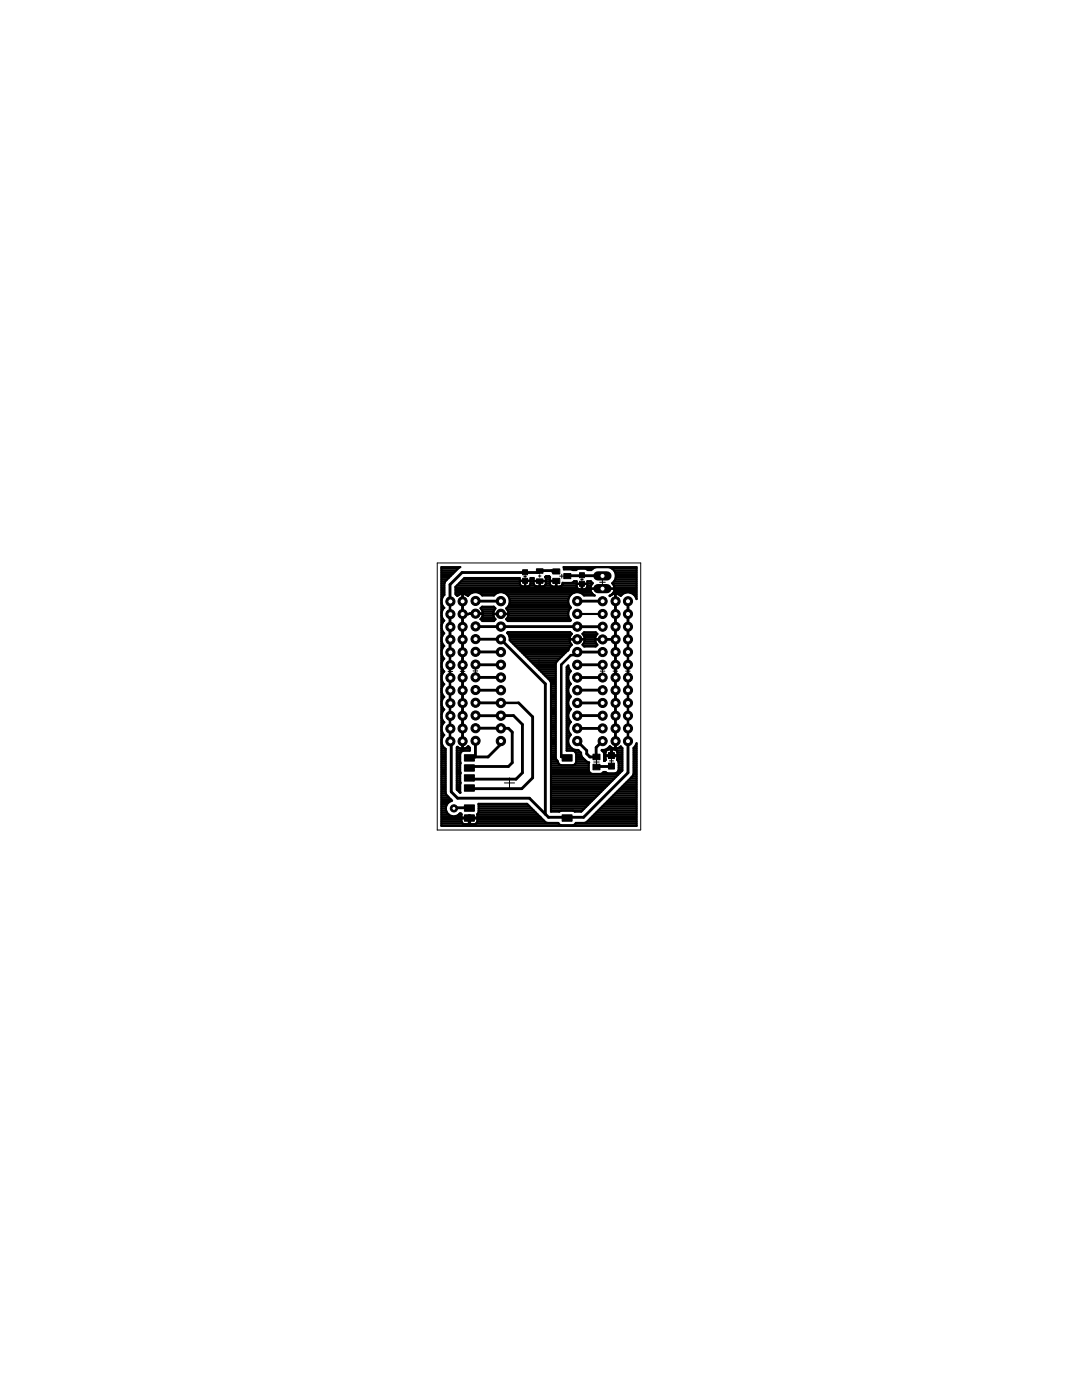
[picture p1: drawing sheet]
<svg xmlns="http://www.w3.org/2000/svg" width="216mm" height="279mm" viewBox="0 0 216 279" stroke-linecap="round" stroke-linejoin="round" font-family="sans-serif">
<g fill="none" stroke="#000" stroke-width=".2">
<path d="M104.5 115.1h.5M104.8 114.8v.5M107.4 115h.5M107.7 114.7v.5M111.7 115h.8M112.1 114.6v.8M115.9 115.7h.5M116.1 115.4v.5M119.7 116.2h1.1M120.2 115.7v1.1M89.4 134h.9M89.9 133.5v1"/>
<path d="M91.8 134h1M92.3 133.5v.9M94.4 133.9h.9M94.9 133.4v.9M106.5 132.7h2.1M107.5 131.7v2M119.8 133.9h.9M120.2 133.5v.9M122.3 133.9h1M122.8 133.5v.9M124.8 133.9h.9M125.3 133.5v.9"/>
<path d="M100.6 156.3h2.1M101.7 155.2v2.1M118.5 152.1h1.1M119 151.5v1.1M121.6 151.8h.8M122 151.4v.9M90.3 161.3h.5M90.6 161.1v.5"/>
</g>
<g fill="#000" stroke="#000" stroke-width=".2">
<path d="M104.3 113.7h1v1h-1zM104.3 115.4h1v1h-1zM107 113.5h1.4v.9h-1.4zM107 115.5h1.4v.9h-1.4zM110.3 113.5h1.4v1.1h-1.4zM110.3 115.4h1.4v1h-1.4zM112.5 114.5h1.4v1h-1.4zM115.6 114.3h1v1h-1zM115.6 116h1v1h-1zM92.7 150.6h2v1.3h-2zM92.7 152.6h2v1.3h-2zM92.7 154.6h2v1.3h-2z"/>
<path d="M92.7 156.6h2v1.3h-2zM112.2 150.6h2v1.3h-2zM118.3 152.5h1.4v1.1h-1.4zM118.3 150.5h1.4v1.1h-1.4zM121.4 150.2h1.2v1.2h-1.2zM121.4 152.3h1.2v1.2h-1.2zM92.7 160.6h2v1.3h-2zM92.7 162.6h2v1.3h-2zM112.2 162.6h2v1.3h-2z"/>
</g>
<g fill="none" stroke="#000" stroke-width=".42">
<path d="M88.1 113.5h3.3M88.1 117.6h.6M88.1 119.8h.1M88.1 119.4h.1M88.1 119.1h.3M88.1 118.7h.6M88.1 118.3h.6M88.1 117.9h.6M88.1 117.2h.6M88.1 116.8h.6M88.1 116.4h.6M88.1 116.1h.7"/>
<path d="M88.1 115.7h1.1M88.1 115.3h1.5M88.1 115h1.8M88.1 114.6h2.2M88.1 114.2h2.6M88.1 113.8h2.9M88.7 116.4l.1-.4 3-2.8h-3.7v51.6h38.9v-16.5l-.2 .6-.4 .3v5.3l-.1 .4-9.2 9.2-.5 .1h-1.7v.2M88.7 116.4v2.3l-.3 .3-.3 .7M90.9 117.6h24.6M90.9 118.3h3.3M90.9 117.9h27M90.9 117.2h24.2"/>
<path d="M91 118.7h.6M91.2 116.8h12.7M91.6 116.4h12.1M91.9 116.1h11.8M92.2 119.8h.2M92.2 119.4h.2M92.2 119.1h.2M92.2 118.7h.2M92.3 115.7h11.4M93 118.7h.6M94.9 119.9v.1M95.5 118.3h3.8"/>
<path d="M96.1 118.7h2.6M100.6 118.3h13.9M101.2 118.7h12.7M101.5 119.1h12.1M101.6 119.4h11.9M101.7 119.8h11.7M104.8 116.8h.1M104.8 116.4h.1M104.8 116.1h.1M105.7 116.8h.9M105.9 116.4h.6M105.9 116.1h.6"/>
<path d="M105.9 115.7h.6M106.5 116h2.4v.6l-.5 .4h-1.5l-.4-.3zM107.7 115.9v1.1M107.7 116.8h.1M107.7 116.4h.1M107.7 116.1h.1M108.8 116.8h1.1M108.8 115.1h.1M108.8 115.1l.1 .2M108.8 115.1l.2-.1h.6l.2 .2-.1 .7h1.2v1.1h-.7l-.4-.2M108.9 115.3v.6h-2.4v-.5h-.6v.5h-1.1v1.1h.5l.5-.3 .1-.7h-2.2v.6l.4 .4h.7v-1.1h-1.1v-.5h-11.1l-1.7 1.7v1.5l.3 .4 .5-.4 .5-.1v1.5h.2v-1.5l.5 .1 .5 .4a1.77 1.77 0 0 1 2.8-.1h2.4a1.8 1.8 0 0 1 2.4-.4 1.8 1.8 0 0 1 .5 2.5M108.9 115.3h.8"/>
<path d="M108.9 116.4h.8M108.9 116.1h.8M108.9 115.7h.8M109.8 116.8l-.1-.8h1.3v1h.7l.4-.2M110.9 116.8h.1M110.9 116.4h.1M110.9 116.1h.1M112.1 116.8l.2-.5h1.7l.6-.3h.5v.5h1v1.1M112.1 116.8h3M112.3 116.4h2.8M112.5 113.5h5.8M114.5 116.1h.6"/>
<path d="M115.1 117.2v-.7h2.1v.7M115.1 117.2l.4 .4M115.2 120h.1M115.5 117.6h1.3M115.5 113.5l-.5 .3-2.5-.2v-.4h14.5v6.4a1.77 1.77 0 0 0-1.4-1.4 1.77 1.77 0 0 0-1.7 .7l-.5-.3-.5-.1v1.4h-.2v-1.4l-.7 .2M115.8 118.3h2.3M116.1 117.2h.1M116.1 116.8h.1M116.2 117.6v-1.1h1v-.5h.7l.4 .4-.4 .5-.1 .5h2.4l-2.4 .2M116.4 118.7h2M116.8 117.6h1M117.2 117.2h.6"/>
<path d="M117.2 117.2l-.4 .4M117.2 116.8h.7M117.2 116.4h1M117.2 116.1h.8M117.8 117.6l.4 .8 .5 .5h-2.2a1.78 1.78 0 0 0-2.6-.3 1.78 1.78 0 0 0 0 2.6 1.7 1.7 0 0 0 0 2.6l-.1 .1h-12.5l-.3-.3 .3-.5 .2-.5h-1.5v-.1h1.5l-.2-.6-.3-.5 .5-.4M119 113.2l-.7 .3-.3 .3h-.7l-.5-.3M121.5 113.2l.6 .3M122 118.7h.1M122.1 113.5h4.9M122.1 113.5l.5 .4 .3 .7M122.2 116.4h4.8M122.4 118.3h2.3"/>
<path d="M122.5 116.8h4.5M122.5 116.1h4.5M122.5 113.8h4.5M122.6 117.9h4.4M122.6 117.2h4.4M122.6 117.6l-.2 .7-.7 .7-.1-.1 .3-.1M122.6 117.6h4.4M122.7 115.7h4.3M122.7 114.2h4.3M122.7 119.8h.2M122.7 119.4h.2M122.7 119.1h.2"/>
<path d="M122.7 118.7h.2M122.9 115.3h4.1M122.9 114.6v.7l-.3 .6-.4 .5 .3 .5 .1 .5h-2.3l2.3 .2M122.9 115h4.1M122.9 114.6h4.1M123.5 118.7h.6M125.8 118.3h1.2M126.5 118.7h.5M126.8 119.1h.2M127 119.4h.1M88.1 135.2h.1M88.1 127.7h.1"/>
<path d="M88.1 122.4h.1M88.1 126.2h.4M88.1 123.9h.5M88.1 139.7h.1M88.1 139.3h.4M88.1 138.9h.4M88.1 138.5h.2M88.1 138.2h.1M88.1 137.8h.1M88.1 137h.2M88.1 136.7h.4M88.1 136.3h.3"/>
<path d="M88.1 135.9h.1M88.1 135.5h.1M88.1 134.8h.1M88.1 134.4h.2M88.1 134h.5M88.1 133.7h.2M88.1 133.3h.1M88.1 132.9h.1M88.1 132.5h.1M88.1 132.2h.1M88.1 131.8h.2M88.1 131.4h.5"/>
<path d="M88.1 131h.2M88.1 130.7h.1M88.1 130.3h.1M88.1 129.9h.1M88.1 129.5h.1M88.1 129.2h.3M88.1 128.8h.4M88.1 128.4h.2M88.1 128.1h.1M88.1 127.3h.1M88.1 126.9h.2M88.1 126.6h.4"/>
<path d="M88.1 125.8h.1M88.1 125.4h.1M88.1 125.1h.1M88.1 124.7h.1M88.1 124.3h.2M88.1 123.5h.3M88.1 123.2h.1M88.1 122.8h.1M88.1 122.1h.1M88.1 121.7h.2M88.1 121.3h.5M88.1 120.9h.2"/>
<path d="M88.1 120.6h.1M88.1 120.2h.1M88.1 138.2l.5 .9-.5 .9M88.1 135.6l.3 .7M88.1 133.1l.3 .6 .2 .3-.5 .9M88.1 130.5l.3 .7 .2 .3-.5 .9M88.1 128l.3 .7 .2 .2-.2 .3M88.1 125.5l.3 .6 .2 .3-.5 .9M88.1 122.9l.3 .7M88.1 120.4l.5 .9M88.4 136.3l.2 .2-.5 .9M88.4 129.2l-.3 .6"/>
<path d="M88.4 123.6l.2 .2-.2 .3-.3 .7M88.6 121.3l-.2 .3-.3 .6M92.2 125.1h.2v2.5h-.2zM92.2 127.7h.2v2.4h-.2zM92.2 130.2h.2v2.5h-.2zM92.2 132.8h.2v2.4h-.2zM92.2 135.3h.2v2.4h-.2zM92.2 137.8h.2v2.5h-.2zM92.2 122.4h.2M92.2 126.2h.2M92.2 123.9h.2M92.2 139.7h.2"/>
<path d="M92.2 139.3h.2M92.2 138.9h.2M92.2 138.5h.2M92.2 138.2h.2M92.2 137.4h.2M92.2 137h.2M92.2 136.7h.2M92.2 136.3h.2M92.2 135.9h.2M92.2 135.5h.2M92.2 134.8h.2M92.2 134.4h.2"/>
<path d="M92.2 134h.2M92.2 133.7h.2M92.2 133.3h.2M92.2 132.9h.2M92.2 132.5h.2M92.2 132.2h.2M92.2 131.8h.2M92.2 131.4h.2M92.2 131h.2M92.2 130.7h.2M92.2 130.3h.2M92.2 129.9h.2"/>
<path d="M92.2 129.5h.2M92.2 129.2h.2M92.2 128.8h.2M92.2 128.4h.2M92.2 128.1h.2M92.2 127.3h.2M92.2 126.9h.2M92.2 126.6h.2M92.2 125.8h.2M92.2 125.4h.2M92.2 124.7h.2M92.2 124.3h.2"/>
<path d="M92.2 123.5h.2M92.2 123.2h.2M92.2 122.8h.2M92.2 122.1h.2M92.2 121.7h.2M92.2 121.3h.2M92.2 120.9h.2M92.2 120.6h.2M92.2 120.2h.2M93.4 122.6h.1M93.4 122.5v.1M93.8 122.4h1v.1h-2.6v-2.4h.2v4.9h-.2v-2.4h1.2"/>
<path d="M93.8 122.4h.1M93.8 122.4v.1M94.9 125v.1M94.9 127.6h.1M94.9 130.1h.1M94.9 132.6v.1M94.9 135.2h.1M94.9 137.7v.1M95.9 123.6l.4 .3M95.9 123.5h2.9M96 121.3h2.8M96.1 121.7l-.2-.3 .3-.3h2.3l.4 .3-.4 .5-.1 .6h1.5v.1h-1.5l.1 .5 .4 .5-.3 .3h-2.4"/>
<path d="M96.1 121.7l.3 .7M96.1 121.7h2.6M96.2 123.2h2.4M96.3 122.1h2.2M96.3 122.8l-.4 .8M96.3 122.8h2.1M98.4 122.4h-3.5v.1h1.5l-.1 .3M101 123.5h12.7M101.1 121.3h12.8M101.2 121.7h12.4M101.3 123.2h12.2M101.4 122.1h12"/>
<path d="M101.4 126.6h12.6M101.4 122.8h12M101.5 122.4h11.9M101.5 120.9h12.1M101.6 126.9h12.2M101.6 120.6h11.9M101.7 127.7l13.4-.1h-1.5l.1-.6 .4-.5-.3-.3h-12.5l-.1 .1 .3 .3 .2 .6v.6l8.1 8 .1 .4v25.8h1.7l.4-.2M101.7 127.3h12M101.7 120.2h11.7M102 128.1h11.7M102.3 128.4h11.6M102.7 128.8h11.3"/>
<path d="M103.1 129.2h10.5M103.5 129.5h10M103.8 129.9h9.4M104.2 130.3h8.6M104.6 130.7h7.8M105 131h7.1M105.3 131.4h6.4M105.7 131.8h5.6M106.1 132.2h4.9M106.5 132.5h4.4M106.8 132.9h4.1M107.2 133.3h3.7"/>
<path d="M107.6 133.7h3.3M108 134h2.9M108.3 134.4h2.6M108.7 134.8h2.2M109.1 135.2h1.8M109.5 135.5h1.4M109.8 135.9h1.1M109.9 139.7h1M109.9 139.3h1M109.9 138.9h1M109.9 138.5h1M109.9 138.2h1"/>
<path d="M109.9 137.8h1M109.9 137.4h1M109.9 137h1M109.9 136.7h1M109.9 136.3h1M113.1 135.2h.3M113.1 139.7h.4M113.1 139.3h.6M113.1 138.9h.7M113.1 138.5h.5M113.1 138.2h.3M113.1 137.8h.3"/>
<path d="M113.1 137.4h.3M113.1 137h.4M113.1 136.7h.6M113.1 136.3h.6M113.1 135.9h.4M113.1 135.5h.3M113.1 134.8h.3M113.1 134.4h.5M113.1 134h.7M113.1 133.7h.5M113.1 133.3h.4M113.3 132.9h.1"/>
<path d="M113.4 129.8h.1M113.4 135.6v-.7l.5-1-.2-.2-.3-.9-.3 .3v16.7h1.2l.6 .4M113.4 135.6l.5 .9a1.7 1.7 0 0 0 0 2.5l-.2 .3M113.4 129.8l-2.3 2.2-.2 .4v18.9l.5 1.1M113.6 127.6l.1 .6 .4 .5-.4 .4-.3 .7M113.7 139.3a1.75 1.75 0 0 0 .2 2.3 1.68 1.68 0 0 0 0 2.5 1.71 1.71 0 0 0 0 2.5l-.5 1v.7M115.2 122.5h5M115.2 122.5h.1M115.2 125.1h.1M115.2 130.1v.1M115.2 132.7h.1M115.2 135.2h.1"/>
<path d="M116.2 126.5l.3-.3h2.4l.3 .3-.3 .5-.2 .6h1.5v.1l-5-.1h1.5l-.1-.6zM116.3 126.6h2.9M116.4 128.8h2.7M116.4 128.4h2.6M116.5 126.9h2.4M116.6 128.1h2.2M116.6 127.3h2.2M116.7 127.6l-.1 .6-.4 .5 .4 .3h2.3l.3-.3-.2-.3M118.7 127.7l.3 .7M120.3 127.6v.1h2.6v2.4h-.2v-5h.2v2.5zM122.7 137.8h.2v2.5h-.2zM122.7 132.7h.2v2.5h-.2z"/>
<path d="M122.7 122.4h.2M122.7 122.6h.2v2.4h-.2zM122.7 130.2h.2v2.4h-.2zM122.7 135.3h.2v2.4h-.2zM122.7 126.2h.2M122.7 120h.2v2.5h-.2zM122.7 123.9h.2M122.7 139.7h.2M122.7 139.3h.2M122.7 138.9h.2M122.7 138.5h.2M122.7 138.2h.2"/>
<path d="M122.7 137.4h.2M122.7 137h.2M122.7 136.7h.2M122.7 136.3h.2M122.7 135.9h.2M122.7 135.5h.2M122.7 134.8h.2M122.7 134.4h.2M122.7 134h.2M122.7 133.7h.2M122.7 133.3h.2M122.7 132.9h.2"/>
<path d="M122.7 132.5h.2M122.7 132.2h.2M122.7 131.8h.2M122.7 131.4h.2M122.7 131h.2M122.7 130.7h.2M122.7 130.3h.2M122.7 129.9h.2M122.7 129.5h.2M122.7 129.2h.2M122.7 128.8h.2M122.7 128.4h.2"/>
<path d="M122.7 128.1h.2M122.7 127.3h.2M122.7 126.9h.2M122.7 126.6h.2M122.7 125.8h.2M122.7 125.4h.2M122.7 124.7h.2M122.7 124.3h.2M122.7 123.5h.2M122.7 123.2h.2M122.7 122.8h.2M122.7 122.1h.2"/>
<path d="M122.7 121.7h.2M122.7 121.3h.2M122.7 120.9h.2M122.7 120.6h.2M122.7 120.2h.2M88.1 140.4h.1M88.1 147.9h.1M88.1 152.8h.8M88.1 149.4h.7M88.1 150.9h.8M88.1 159.9h1.9M88.1 159.5h1.8"/>
<path d="M88.1 159.1h1.4M88.1 158.7h1.1M88.1 158.4h.9M88.1 158h.8M88.1 157.6h.8M88.1 157.2h.8M88.1 156.9h.8M88.1 156.5h.8M88.1 156.1h.8M88.1 155.8h.8M88.1 155.4h.8M88.1 155h.8"/>
<path d="M88.1 154.6h.8M88.1 154.3h.8M88.1 153.9h.8M88.1 153.5h.8M88.1 153.1h.8M88.1 152.4h.8M88.1 152h.8M88.1 151.6h.8M88.1 151.3h.8M88.1 150.5h.8M88.1 150.1h.8M88.1 149.8h.8"/>
<path d="M88.1 149h.3M88.1 148.6h.1M88.1 148.3h.1M88.1 147.5h.1M88.1 147.2h.2M88.1 146.8h.5M88.1 146.4h.3M88.1 146h.1M88.1 145.6h.1M88.1 145.3h.1M88.1 144.9h.1M88.1 144.5h.2"/>
<path d="M88.1 144.1h.5M88.1 143.8h.2M88.1 143.4h.1M88.1 143h.1M88.1 142.6h.1M88.1 142.3h.1M88.1 141.9h.3M88.1 141.5h.5M88.1 141.2h.2M88.1 140.8h.1M88.1 140h.1M88.1 148.3l.3 .6 .5 .6v8.8l.2 .4 1.1 1.1a1.58 1.58 0 0 0-1 2.4 1.58 1.58 0 0 0 2.6 .1l.3 .2"/>
<path d="M88.1 145.8l.3 .6M88.1 143.2l.5 .9M88.1 140.7l.5 .9-.2 .3M88.4 146.4l.2 .3-.2 .3-.3 .6M88.4 141.9l-.3 .6M88.6 144.1l-.2 .3-.3 .7M89.4 159h.1M91.1 152.8h.7M91.1 149.4h.8M91.1 150.9h.7M91.1 157.2h.7M91.1 156.9h.7"/>
<path d="M91.1 156.5h.7M91.1 156.1h.8M91.1 155.8h.7M91.1 155.4h.7M91.1 155h.7M91.1 154.6h.7M91.1 154.3h.8M91.1 153.9h.7M91.1 153.5h.7M91.1 153.1h.7M91.1 152.4h.8M91.1 152h.7"/>
<path d="M91.1 151.6h.7M91.1 151.3h.7M91.1 150.5h.7M91.1 150.1h.9M91.1 149.8h2.6M91.2 157.6h.6M91.3 149l-.2 .1v8.5l.8 .6-.1-1.7M91.3 149v.1M91.3 149.1l.6 .3M91.6 158h.2M91.9 154.3l-.1 2.2M91.9 149.4h.3v-1.4h.2v1.4l.5-.1 .5-.4 .3 .3v.6h-1.2l-.6 .4-.1 .3 .1 3.8"/>
<path d="M92.2 140.4h.2v2.4h-.2zM92.2 142.9h.2v2.5h-.2zM92.2 145.5h.2v2.4h-.2zM92.2 149.4h.2M92.2 149h.2M92.2 148.6h.2M92.2 148.3h.2M92.2 147.5h.2M92.2 147.2h.2M92.2 146.8h.2M92.2 146.4h.2M92.2 146h.2"/>
<path d="M92.2 145.6h.2M92.2 145.3h.2M92.2 144.9h.2M92.2 144.5h.2M92.2 144.1h.2M92.2 143.8h.2M92.2 143.4h.2M92.2 143h.2M92.2 142.6h.2M92.2 142.3h.2M92.2 141.9h.2M92.2 141.5h.2"/>
<path d="M92.2 141.2h.2M92.2 140.8h.2M92.2 140h.2M92.7 149.4h1M93.3 149h.2M94.9 140.3h.1M94.9 142.8h.1M99.9 145.3v.1M109.9 140.4h1M109.9 147.9h1M109.9 152.8h7.6M109.9 149.4h1"/>
<path d="M109.9 150.9h1M109.9 159.9h8.2M109.9 159.5h8.6M109.9 159.1h8.9M109.9 158.7h9.3M109.9 158.4h9.7M109.9 158h10.1M109.9 157.6h10.4M109.9 157.2h10.8M109.9 156.9h11.2M109.9 156.5h11.6M109.9 156.1h11.9"/>
<path d="M109.9 155.8h12.3M109.9 155.4h12.7M109.9 155h13.1M109.9 154.6h13.4M109.9 154.3h7.9M109.9 153.9h7.6M109.9 153.5h7.6M109.9 153.1h7.6M109.9 152.4h1.5M109.9 152h1.4M109.9 151.6h1.1M109.9 151.3h1"/>
<path d="M109.9 150.5h1M109.9 150.1h1M109.9 149.8h1M109.9 149h1M109.9 148.6h1M109.9 148.3h1M109.9 147.5h1M109.9 147.2h1M109.9 146.8h1M109.9 146.4h1M109.9 146h1M109.9 145.6h1"/>
<path d="M109.9 145.3h1M109.9 144.9h1M109.9 144.5h1M109.9 144.1h1M109.9 143.8h1M109.9 143.4h1M109.9 143h1M109.9 142.6h1M109.9 142.3h1M109.9 141.9h1M109.9 141.5h1M109.9 141.2h1"/>
<path d="M109.9 140.8h1M109.9 140h1M111.4 152.4l.6 .3M113.1 140.4h.3M113.1 147.9h.3M113.1 149.4h1.1M113.1 149.8h2.4M113.1 149h.7M113.1 148.6h.4M113.1 148.3h.3M113.1 147.5h.3M113.1 147.2h.5"/>
<path d="M113.1 146.8h.7M113.1 146.4h.6M113.1 146h.4M113.1 145.6h.3M113.1 145.3h.3M113.1 144.9h.3M113.1 144.5h.5M113.1 144.1h.8M113.1 143.8h.5M113.1 143.4h.4M113.1 143h.3M113.1 142.6h.3"/>
<path d="M113.1 142.3h.4M113.1 141.9h.5M113.1 141.5h.8M113.1 141.2h.5M113.1 140.8h.4M113.1 140h.3M113.4 148.3l.3 .6 .5 .5M114.2 149.4l.6 .3h.6l.6 .5 .1 .9 1 .9M114.9 150.2l.1 .3v1.6l-.1 .3M114.9 152.4l-.6 .3M114.9 152.4h2.6M114.9 150.1h.9"/>
<path d="M115 150.9h1.1M115 152h2.1M115 151.6h1.7M115 151.3h1.3M115 150.5h1M115.2 140.3h.1M115.2 142.8h.1M115.2 145.4h.1M120.1 149.8l.4 .6v1.4h.2M120.1 149.8h.9M120.3 154.3h.8M120.5 150.1h.3"/>
<path d="M120.5 151.6h.4M120.5 151.3h.3M120.5 150.5h.3M120.7 151.8h.1M120.8 150.9l.1 .7M120.8 150.1v.6h2.4v-.6M120.9 151.6l-.2 .2M121 149.7l.9-.1v1.3h-1.4M121 149.7l-.2 .4M121.2 149.4l-.6 .3h-.5v.1M121.2 149.4l.5-.5a1.5 1.5 0 0 0 2.2 .1l.3 .3v4.5l-8.2 8.2h-1.3l-.4-.2M121.2 149.4h1.4"/>
<path d="M121.2 159.9h5.8M121.6 149h.2M121.6 159.5h5.4M121.9 150.5h.2M121.9 150.1h.2M121.9 149.8h.2M122 159.1h5M122.4 158.7h4.6M122.7 140.4h.2v2.4h-.2zM122.7 142.9h.2v2.4h-.2zM122.7 145.4h.2v2.4h-.2zM122.7 149.4v-1.4h.2v1.4"/>
<path d="M122.7 158.4h4.3M122.7 149h.2M122.7 148.6h.2M122.7 148.3h.2M122.7 147.5h.2M122.7 147.2h.2M122.7 146.8h.2M122.7 146.4h.2M122.7 146h.2M122.7 145.6h.2M122.7 145.3h.2M122.7 144.9h.2"/>
<path d="M122.7 144.5h.2M122.7 144.1h.2M122.7 143.8h.2M122.7 143.4h.2M122.7 143h.2M122.7 142.6h.2M122.7 142.3h.2M122.7 141.9h.2M122.7 141.5h.2M122.7 141.2h.2M122.7 140.8h.2M122.7 140h.2"/>
<path d="M123 154.3h.7M123 149.8h1.2M123 149.4h1.2M123.1 158h3.9M123.1 151.6l.3 .5v1.6l-.1 .3-.5 .3h-1.6a.66 .66 0 0 0-1 0l-.3 .2h-1.7l-.4-.2-.3-.5 .1-1.6-.5-.2M123.1 151.6h1.1M123.2 150.1l-.3-.4-.8-.1v1.3h2.1M123.2 150.9l-.1 .7M123.2 151.3h1M123.2 150.5h1M123.2 150.1h1M123.4 153.9h.7"/>
<path d="M123.4 152h.8M123.4 152.8h.8M123.4 153.5h.8M123.4 153.1h.8M123.4 152.4h.8M123.5 157.6h3.5M123.8 149h.1M123.9 157.2h3.1M124.2 156.9h2.8M124.6 156.5h2.4M125 156.1h2M125.4 155.8h1.6"/>
<path d="M125.8 155.4h1.2M125.9 155.2h.1M126.1 155h.9M126.3 154.6h.7M126.4 152.8h.6M126.4 149.4h.6M126.4 150.9h.6M126.4 154.3h.6M126.4 153.9h.6M126.4 153.5h.6M126.4 153.1h.6M126.4 152.4h.6"/>
<path d="M126.4 152h.6M126.4 151.6h.6M126.4 151.3h.6M126.4 150.5h.6M126.4 150.1h.6M126.4 149.8h.6M126.7 149h.3M126.9 148.6h.1M88.1 161.8h.9M88.1 164.7h38.9M88.1 164.4h4.2M88.1 164h4"/>
<path d="M88.1 163.6h4M88.1 163.2h5.5M88.1 162.9h2.1M88.1 162.5h1.4M88.1 162.1h1.1M88.1 161.4h.9M88.1 161h.9M88.1 160.6h1.1M88.1 160.3h1.3M90.9 162.9h1.2M91.6 162.5h.5M92.1 163.4h3.1v.7l-.4 .3-1 .1v-1.8h-.2v1.8l-1.3-.2-.2-.3z"/>
<path d="M92.1 162.5v.7h3.1v-.7M93.6 164.4h.2M93.6 164h.2M93.6 163.6h.2M93.6 162.9h.2M93.8 163.2h14.2M95 164.4h16.4M95.2 162.5l.3-.4v-1.7h9.7l3.6 3.7 .4 .1h2.2v.2M95.2 164h13.6M95.2 163.6h13.2M95.2 162.9h12.4M95.2 162.5h12.1"/>
<path d="M95.5 162.1h11.4M95.5 161.8h11M95.5 161.4h10.6M95.5 161h10.2M95.5 160.6h9.9M107.9 163.1h.1M109.9 161.8h6.3M109.9 161.4h6.7M109.9 161h7.1M109.9 160.6h7.4M109.9 160.3h7.8M111.4 164.4l.6 .3"/>
<path d="M114.9 164.4l-.6 .3M114.9 164.4h12.1M117.1 164h9.9M117.5 163.6h9.5M117.9 163.2h9.1M118.3 162.9h8.7M118.6 162.5h8.4M119 162.1h8M119.4 161.8h7.6M119.8 161.4h7.2M120.1 161h6.9M120.5 160.6h6.5"/>
<path d="M120.9 160.3h6.1"/>
</g>
<g fill="none" stroke="#000" stroke-width=".51">
<path d="M89.8 120v3.1M99.9 120h.1M104.4 114.3h.6M107.7 114l-.2 .3M111 114l-.3 .3M113.3 114.9l-.1 .1M115.8 114.9h.6M120.2 114.9h.1M120.2 120h.1M125.3 120v.6M89.8 127.6v.6M89.8 125v.7"/>
<path d="M89.8 130.1v17.8l.2 .2M94.9 125h.1M94.9 137.7h.1M99.9 127.6h.1M99.9 130.1h.1M99.9 135.2h.1M100.6 125l-.7 .1M115.2 130.7h-1.3l-1.9 2v18.4h.6l.6 .2M115.8 137.7l-.6 .1M120.2 137.7v.1M125.3 137.8v2.5M125.3 122.5v.6"/>
<path d="M125.3 127.6v10.1M125.3 137.7v.1M125.3 125v.7M125.3 122.5h.1M93.7 155.3l.5 .2M93.7 157.3l.5 .1M94.2 153l-.5 .3M94.9 151.1l-1.2 .2M99.9 140.3h.1M100.5 140.3h3M100.5 140.3h-.6M100.5 140.3h.1"/>
<path d="M100.6 145.4h-.7M100.6 142.8h-.7M115.8 142.8h-.6M119 151.1h.1M119 153v.1M120.2 142.8h.1M120.2 147.9h.1M122 152.9l.1 .1M125.3 140.3v2.5M125.3 142.8v2.6M125.3 145.4v2.5M125.3 147.9v.6"/>
<path d="M125.3 147.9h.1M125.3 145.4h.1M125.3 142.8h.1M125.3 140.3h.1M91.1 161.2l-.5 .1M93.6 161.2l.1 .1M112.6 163.1l.6 .2 .1-.2"/>
</g>
<g fill="none" stroke="#000" stroke-width=".57">
<path d="M94.9 120h5M104.4 114.3h-12.2l-2.4 2.4v3.3M105 114.3h2.5M107.7 114l2.4-.1 .4 .4h.2M113.3 114.9h2.5M115.2 120h5M116.1 114.8l4.1 .1M89.8 123.1v1.9M89.8 125.7v1.9M89.8 128.2v1.9M94.9 127.6h5M94.9 125.1h25.3"/>
<path d="M94.9 130.1h5M94.9 132.7h5M94.9 135.2h5M94.9 137.8h5M99.9 127.6l8.9 8.9v26M115.2 130.1h5M115.2 132.7h5M115.2 135.2h5M115.8 137.7h4.4M125.3 120.6v1.9M125.3 123.1v1.9M125.3 125.7v1.9"/>
<path d="M90 148.1v9.9l1.3 1.3h14.3l3.9 3.8h3.1M94.9 147.8v3.3h2.5l2.5-2.6v-.6M94.9 145.3h5M94.9 142.8h5M94.9 140.3h5M100.6 145.4h.9l.7 .7v6.1l-.7 .8h-7.3M100.6 142.8h1.9l1.7 1.8v9.6l-1.2 1.3h-8.8M103.5 140.3l2.8 2.8v12.1l-2.2 2.2h-9.9M115.2 147.9l1.9 1.9v.6l.6 .7h1.3v-1.9l1.2-1.3M115.2 145.4h5M115.2 142.8h5M115.2 140.3h5"/>
<path d="M119 153h3.1M125.3 148.5v5.7l-8.9 8.9h-3.1M91.1 161.2h2.5"/>
</g>
<circle cx="90.6" cy="161.3" r=".72" fill="#000" stroke="#000" stroke-width=".2"/>
<circle cx="90.6" cy="161.3" r=".4" fill="#fff" stroke="#000" stroke-width=".2"/>
<circle cx="115.2" cy="120" r=".93" fill="#000" stroke="#000" stroke-width=".2"/>
<circle cx="115.2" cy="120" r=".51" fill="#fff" stroke="#000" stroke-width=".2"/>
<circle cx="115.2" cy="122.5" r=".93" fill="#000" stroke="#000" stroke-width=".2"/>
<circle cx="115.2" cy="122.5" r=".51" fill="#fff" stroke="#000" stroke-width=".2"/>
<circle cx="115.2" cy="125.1" r=".93" fill="#000" stroke="#000" stroke-width=".2"/>
<circle cx="115.2" cy="125.1" r=".51" fill="#fff" stroke="#000" stroke-width=".2"/>
<circle cx="115.2" cy="127.6" r=".93" fill="#000" stroke="#000" stroke-width=".2"/>
<circle cx="115.2" cy="127.6" r=".51" fill="#fff" stroke="#000" stroke-width=".2"/>
<circle cx="115.2" cy="130.1" r=".93" fill="#000" stroke="#000" stroke-width=".2"/>
<circle cx="115.2" cy="130.1" r=".51" fill="#fff" stroke="#000" stroke-width=".2"/>
<circle cx="115.2" cy="132.7" r=".93" fill="#000" stroke="#000" stroke-width=".2"/>
<circle cx="115.2" cy="132.7" r=".51" fill="#fff" stroke="#000" stroke-width=".2"/>
<circle cx="115.2" cy="135.2" r=".93" fill="#000" stroke="#000" stroke-width=".2"/>
<circle cx="115.2" cy="135.2" r=".51" fill="#fff" stroke="#000" stroke-width=".2"/>
<circle cx="115.2" cy="137.8" r=".93" fill="#000" stroke="#000" stroke-width=".2"/>
<circle cx="115.2" cy="137.8" r=".51" fill="#fff" stroke="#000" stroke-width=".2"/>
<circle cx="115.2" cy="140.3" r=".93" fill="#000" stroke="#000" stroke-width=".2"/>
<circle cx="115.2" cy="140.3" r=".51" fill="#fff" stroke="#000" stroke-width=".2"/>
<circle cx="115.2" cy="142.8" r=".93" fill="#000" stroke="#000" stroke-width=".2"/>
<circle cx="115.2" cy="142.8" r=".51" fill="#fff" stroke="#000" stroke-width=".2"/>
<circle cx="115.2" cy="145.4" r=".93" fill="#000" stroke="#000" stroke-width=".2"/>
<circle cx="115.2" cy="145.4" r=".51" fill="#fff" stroke="#000" stroke-width=".2"/>
<circle cx="115.2" cy="147.9" r=".93" fill="#000" stroke="#000" stroke-width=".2"/>
<circle cx="115.2" cy="147.9" r=".51" fill="#fff" stroke="#000" stroke-width=".2"/>
<circle cx="99.9" cy="147.9" r=".93" fill="#000" stroke="#000" stroke-width=".2"/>
<circle cx="99.9" cy="147.9" r=".51" fill="#fff" stroke="#000" stroke-width=".2"/>
<circle cx="99.9" cy="145.4" r=".93" fill="#000" stroke="#000" stroke-width=".2"/>
<circle cx="99.9" cy="145.4" r=".51" fill="#fff" stroke="#000" stroke-width=".2"/>
<circle cx="99.9" cy="142.8" r=".93" fill="#000" stroke="#000" stroke-width=".2"/>
<circle cx="99.9" cy="142.8" r=".51" fill="#fff" stroke="#000" stroke-width=".2"/>
<circle cx="99.9" cy="140.3" r=".93" fill="#000" stroke="#000" stroke-width=".2"/>
<circle cx="99.9" cy="140.3" r=".51" fill="#fff" stroke="#000" stroke-width=".2"/>
<circle cx="99.9" cy="137.8" r=".93" fill="#000" stroke="#000" stroke-width=".2"/>
<circle cx="99.9" cy="137.8" r=".51" fill="#fff" stroke="#000" stroke-width=".2"/>
<circle cx="99.9" cy="135.2" r=".93" fill="#000" stroke="#000" stroke-width=".2"/>
<circle cx="99.9" cy="135.2" r=".51" fill="#fff" stroke="#000" stroke-width=".2"/>
<circle cx="99.9" cy="132.7" r=".93" fill="#000" stroke="#000" stroke-width=".2"/>
<circle cx="99.9" cy="132.7" r=".51" fill="#fff" stroke="#000" stroke-width=".2"/>
<circle cx="99.9" cy="130.1" r=".93" fill="#000" stroke="#000" stroke-width=".2"/>
<circle cx="99.9" cy="130.1" r=".51" fill="#fff" stroke="#000" stroke-width=".2"/>
<circle cx="99.9" cy="127.6" r=".93" fill="#000" stroke="#000" stroke-width=".2"/>
<circle cx="99.9" cy="127.6" r=".51" fill="#fff" stroke="#000" stroke-width=".2"/>
<circle cx="99.9" cy="125.1" r=".93" fill="#000" stroke="#000" stroke-width=".2"/>
<circle cx="99.9" cy="125.1" r=".51" fill="#fff" stroke="#000" stroke-width=".2"/>
<circle cx="99.9" cy="122.5" r=".93" fill="#000" stroke="#000" stroke-width=".2"/>
<circle cx="99.9" cy="122.5" r=".51" fill="#fff" stroke="#000" stroke-width=".2"/>
<circle cx="99.9" cy="120" r=".93" fill="#000" stroke="#000" stroke-width=".2"/>
<circle cx="99.9" cy="120" r=".51" fill="#fff" stroke="#000" stroke-width=".2"/>
<path d="M119.3 117.5h1.8" fill="none" stroke="#000" stroke-width="1.8"/>
<circle cx="120.2" cy="117.5" r=".51" fill="#fff" stroke="#000" stroke-width=".2"/>
<path d="M119.3 114.9h1.8" fill="none" stroke="#000" stroke-width="1.8"/>
<circle cx="120.2" cy="114.9" r=".51" fill="#fff" stroke="#000" stroke-width=".2"/>
<circle cx="120.2" cy="147.9" r=".91" fill="#000" stroke="#000" stroke-width=".2"/>
<circle cx="120.2" cy="147.9" r=".51" fill="#fff" stroke="#000" stroke-width=".2"/>
<circle cx="120.2" cy="145.4" r=".91" fill="#000" stroke="#000" stroke-width=".2"/>
<circle cx="120.2" cy="145.4" r=".51" fill="#fff" stroke="#000" stroke-width=".2"/>
<circle cx="120.2" cy="142.8" r=".91" fill="#000" stroke="#000" stroke-width=".2"/>
<circle cx="120.2" cy="142.8" r=".51" fill="#fff" stroke="#000" stroke-width=".2"/>
<circle cx="120.2" cy="140.3" r=".91" fill="#000" stroke="#000" stroke-width=".2"/>
<circle cx="120.2" cy="140.3" r=".51" fill="#fff" stroke="#000" stroke-width=".2"/>
<circle cx="120.2" cy="137.8" r=".91" fill="#000" stroke="#000" stroke-width=".2"/>
<circle cx="120.2" cy="137.8" r=".51" fill="#fff" stroke="#000" stroke-width=".2"/>
<circle cx="120.2" cy="135.2" r=".91" fill="#000" stroke="#000" stroke-width=".2"/>
<circle cx="120.2" cy="135.2" r=".51" fill="#fff" stroke="#000" stroke-width=".2"/>
<circle cx="120.2" cy="132.7" r=".91" fill="#000" stroke="#000" stroke-width=".2"/>
<circle cx="120.2" cy="132.7" r=".51" fill="#fff" stroke="#000" stroke-width=".2"/>
<circle cx="120.2" cy="130.1" r=".91" fill="#000" stroke="#000" stroke-width=".2"/>
<circle cx="120.2" cy="130.1" r=".51" fill="#fff" stroke="#000" stroke-width=".2"/>
<circle cx="120.2" cy="127.6" r=".91" fill="#000" stroke="#000" stroke-width=".2"/>
<circle cx="120.2" cy="127.6" r=".51" fill="#fff" stroke="#000" stroke-width=".2"/>
<circle cx="120.2" cy="125.1" r=".91" fill="#000" stroke="#000" stroke-width=".2"/>
<circle cx="120.2" cy="125.1" r=".51" fill="#fff" stroke="#000" stroke-width=".2"/>
<circle cx="120.2" cy="122.5" r=".91" fill="#000" stroke="#000" stroke-width=".2"/>
<circle cx="120.2" cy="122.5" r=".51" fill="#fff" stroke="#000" stroke-width=".2"/>
<circle cx="120.2" cy="120" r=".91" fill="#000" stroke="#000" stroke-width=".2"/>
<circle cx="120.2" cy="120" r=".51" fill="#fff" stroke="#000" stroke-width=".2"/>
<circle cx="125.3" cy="147.9" r=".91" fill="#000" stroke="#000" stroke-width=".2"/>
<circle cx="125.3" cy="147.9" r=".51" fill="#fff" stroke="#000" stroke-width=".2"/>
<circle cx="125.3" cy="145.4" r=".91" fill="#000" stroke="#000" stroke-width=".2"/>
<circle cx="125.3" cy="145.4" r=".51" fill="#fff" stroke="#000" stroke-width=".2"/>
<circle cx="125.3" cy="142.8" r=".91" fill="#000" stroke="#000" stroke-width=".2"/>
<circle cx="125.3" cy="142.8" r=".51" fill="#fff" stroke="#000" stroke-width=".2"/>
<circle cx="125.3" cy="140.3" r=".91" fill="#000" stroke="#000" stroke-width=".2"/>
<circle cx="125.3" cy="140.3" r=".51" fill="#fff" stroke="#000" stroke-width=".2"/>
<circle cx="125.3" cy="137.8" r=".91" fill="#000" stroke="#000" stroke-width=".2"/>
<circle cx="125.3" cy="137.8" r=".51" fill="#fff" stroke="#000" stroke-width=".2"/>
<circle cx="125.3" cy="135.2" r=".91" fill="#000" stroke="#000" stroke-width=".2"/>
<circle cx="125.3" cy="135.2" r=".51" fill="#fff" stroke="#000" stroke-width=".2"/>
<circle cx="125.3" cy="132.7" r=".91" fill="#000" stroke="#000" stroke-width=".2"/>
<circle cx="125.3" cy="132.7" r=".51" fill="#fff" stroke="#000" stroke-width=".2"/>
<circle cx="125.3" cy="130.1" r=".91" fill="#000" stroke="#000" stroke-width=".2"/>
<circle cx="125.3" cy="130.1" r=".51" fill="#fff" stroke="#000" stroke-width=".2"/>
<circle cx="125.3" cy="127.6" r=".91" fill="#000" stroke="#000" stroke-width=".2"/>
<circle cx="125.3" cy="127.6" r=".51" fill="#fff" stroke="#000" stroke-width=".2"/>
<circle cx="125.3" cy="125.1" r=".91" fill="#000" stroke="#000" stroke-width=".2"/>
<circle cx="125.3" cy="125.1" r=".51" fill="#fff" stroke="#000" stroke-width=".2"/>
<circle cx="125.3" cy="122.5" r=".91" fill="#000" stroke="#000" stroke-width=".2"/>
<circle cx="125.3" cy="122.5" r=".51" fill="#fff" stroke="#000" stroke-width=".2"/>
<circle cx="125.3" cy="120" r=".91" fill="#000" stroke="#000" stroke-width=".2"/>
<circle cx="125.3" cy="120" r=".51" fill="#fff" stroke="#000" stroke-width=".2"/>
<circle cx="94.9" cy="147.8" r=".91" fill="#000" stroke="#000" stroke-width=".2"/>
<circle cx="94.9" cy="147.8" r=".51" fill="#fff" stroke="#000" stroke-width=".2"/>
<circle cx="94.9" cy="145.3" r=".91" fill="#000" stroke="#000" stroke-width=".2"/>
<circle cx="94.9" cy="145.3" r=".51" fill="#fff" stroke="#000" stroke-width=".2"/>
<circle cx="94.9" cy="142.8" r=".91" fill="#000" stroke="#000" stroke-width=".2"/>
<circle cx="94.9" cy="142.8" r=".51" fill="#fff" stroke="#000" stroke-width=".2"/>
<circle cx="94.9" cy="140.3" r=".91" fill="#000" stroke="#000" stroke-width=".2"/>
<circle cx="94.9" cy="140.3" r=".51" fill="#fff" stroke="#000" stroke-width=".2"/>
<circle cx="94.9" cy="137.7" r=".91" fill="#000" stroke="#000" stroke-width=".2"/>
<circle cx="94.9" cy="137.7" r=".51" fill="#fff" stroke="#000" stroke-width=".2"/>
<circle cx="94.9" cy="135.2" r=".91" fill="#000" stroke="#000" stroke-width=".2"/>
<circle cx="94.9" cy="135.2" r=".51" fill="#fff" stroke="#000" stroke-width=".2"/>
<circle cx="94.9" cy="132.6" r=".91" fill="#000" stroke="#000" stroke-width=".2"/>
<circle cx="94.9" cy="132.6" r=".51" fill="#fff" stroke="#000" stroke-width=".2"/>
<circle cx="94.9" cy="130.1" r=".91" fill="#000" stroke="#000" stroke-width=".2"/>
<circle cx="94.9" cy="130.1" r=".51" fill="#fff" stroke="#000" stroke-width=".2"/>
<circle cx="94.9" cy="127.6" r=".91" fill="#000" stroke="#000" stroke-width=".2"/>
<circle cx="94.9" cy="127.6" r=".51" fill="#fff" stroke="#000" stroke-width=".2"/>
<circle cx="94.9" cy="125" r=".91" fill="#000" stroke="#000" stroke-width=".2"/>
<circle cx="94.9" cy="125" r=".51" fill="#fff" stroke="#000" stroke-width=".2"/>
<circle cx="94.9" cy="122.5" r=".91" fill="#000" stroke="#000" stroke-width=".2"/>
<circle cx="94.9" cy="122.5" r=".51" fill="#fff" stroke="#000" stroke-width=".2"/>
<circle cx="94.9" cy="119.9" r=".91" fill="#000" stroke="#000" stroke-width=".2"/>
<circle cx="94.9" cy="119.9" r=".51" fill="#fff" stroke="#000" stroke-width=".2"/>
<circle cx="122.8" cy="147.9" r=".91" fill="#000" stroke="#000" stroke-width=".2"/>
<circle cx="122.8" cy="147.9" r=".51" fill="#fff" stroke="#000" stroke-width=".2"/>
<circle cx="122.8" cy="145.4" r=".91" fill="#000" stroke="#000" stroke-width=".2"/>
<circle cx="122.8" cy="145.4" r=".51" fill="#fff" stroke="#000" stroke-width=".2"/>
<circle cx="122.8" cy="142.8" r=".91" fill="#000" stroke="#000" stroke-width=".2"/>
<circle cx="122.8" cy="142.8" r=".51" fill="#fff" stroke="#000" stroke-width=".2"/>
<circle cx="122.8" cy="140.3" r=".91" fill="#000" stroke="#000" stroke-width=".2"/>
<circle cx="122.8" cy="140.3" r=".51" fill="#fff" stroke="#000" stroke-width=".2"/>
<circle cx="122.8" cy="137.8" r=".91" fill="#000" stroke="#000" stroke-width=".2"/>
<circle cx="122.8" cy="137.8" r=".51" fill="#fff" stroke="#000" stroke-width=".2"/>
<circle cx="122.8" cy="135.2" r=".91" fill="#000" stroke="#000" stroke-width=".2"/>
<circle cx="122.8" cy="135.2" r=".51" fill="#fff" stroke="#000" stroke-width=".2"/>
<circle cx="122.8" cy="132.7" r=".91" fill="#000" stroke="#000" stroke-width=".2"/>
<circle cx="122.8" cy="132.7" r=".51" fill="#fff" stroke="#000" stroke-width=".2"/>
<circle cx="122.8" cy="130.1" r=".91" fill="#000" stroke="#000" stroke-width=".2"/>
<circle cx="122.8" cy="130.1" r=".51" fill="#fff" stroke="#000" stroke-width=".2"/>
<circle cx="122.8" cy="127.6" r=".91" fill="#000" stroke="#000" stroke-width=".2"/>
<circle cx="122.8" cy="127.6" r=".51" fill="#fff" stroke="#000" stroke-width=".2"/>
<circle cx="122.8" cy="125.1" r=".91" fill="#000" stroke="#000" stroke-width=".2"/>
<circle cx="122.8" cy="125.1" r=".51" fill="#fff" stroke="#000" stroke-width=".2"/>
<circle cx="122.8" cy="122.5" r=".91" fill="#000" stroke="#000" stroke-width=".2"/>
<circle cx="122.8" cy="122.5" r=".51" fill="#fff" stroke="#000" stroke-width=".2"/>
<circle cx="122.8" cy="120" r=".91" fill="#000" stroke="#000" stroke-width=".2"/>
<circle cx="122.8" cy="120" r=".51" fill="#fff" stroke="#000" stroke-width=".2"/>
<circle cx="89.9" cy="148" r=".91" fill="#000" stroke="#000" stroke-width=".2"/>
<circle cx="89.9" cy="148" r=".51" fill="#fff" stroke="#000" stroke-width=".2"/>
<circle cx="89.9" cy="145.4" r=".91" fill="#000" stroke="#000" stroke-width=".2"/>
<circle cx="89.9" cy="145.4" r=".51" fill="#fff" stroke="#000" stroke-width=".2"/>
<circle cx="89.9" cy="142.9" r=".91" fill="#000" stroke="#000" stroke-width=".2"/>
<circle cx="89.9" cy="142.9" r=".51" fill="#fff" stroke="#000" stroke-width=".2"/>
<circle cx="89.9" cy="140.4" r=".91" fill="#000" stroke="#000" stroke-width=".2"/>
<circle cx="89.9" cy="140.4" r=".51" fill="#fff" stroke="#000" stroke-width=".2"/>
<circle cx="89.9" cy="137.8" r=".91" fill="#000" stroke="#000" stroke-width=".2"/>
<circle cx="89.9" cy="137.8" r=".51" fill="#fff" stroke="#000" stroke-width=".2"/>
<circle cx="89.9" cy="135.3" r=".91" fill="#000" stroke="#000" stroke-width=".2"/>
<circle cx="89.9" cy="135.3" r=".51" fill="#fff" stroke="#000" stroke-width=".2"/>
<circle cx="89.9" cy="132.7" r=".91" fill="#000" stroke="#000" stroke-width=".2"/>
<circle cx="89.9" cy="132.7" r=".51" fill="#fff" stroke="#000" stroke-width=".2"/>
<circle cx="89.9" cy="130.2" r=".91" fill="#000" stroke="#000" stroke-width=".2"/>
<circle cx="89.9" cy="130.2" r=".51" fill="#fff" stroke="#000" stroke-width=".2"/>
<circle cx="89.9" cy="127.7" r=".91" fill="#000" stroke="#000" stroke-width=".2"/>
<circle cx="89.9" cy="127.7" r=".51" fill="#fff" stroke="#000" stroke-width=".2"/>
<circle cx="89.9" cy="125.1" r=".91" fill="#000" stroke="#000" stroke-width=".2"/>
<circle cx="89.9" cy="125.1" r=".51" fill="#fff" stroke="#000" stroke-width=".2"/>
<circle cx="89.9" cy="122.6" r=".91" fill="#000" stroke="#000" stroke-width=".2"/>
<circle cx="89.9" cy="122.6" r=".51" fill="#fff" stroke="#000" stroke-width=".2"/>
<circle cx="89.9" cy="120" r=".91" fill="#000" stroke="#000" stroke-width=".2"/>
<circle cx="89.9" cy="120" r=".51" fill="#fff" stroke="#000" stroke-width=".2"/>
<circle cx="92.3" cy="147.9" r=".91" fill="#000" stroke="#000" stroke-width=".2"/>
<circle cx="92.3" cy="147.9" r=".51" fill="#fff" stroke="#000" stroke-width=".2"/>
<circle cx="92.3" cy="145.4" r=".91" fill="#000" stroke="#000" stroke-width=".2"/>
<circle cx="92.3" cy="145.4" r=".51" fill="#fff" stroke="#000" stroke-width=".2"/>
<circle cx="92.3" cy="142.9" r=".91" fill="#000" stroke="#000" stroke-width=".2"/>
<circle cx="92.3" cy="142.9" r=".51" fill="#fff" stroke="#000" stroke-width=".2"/>
<circle cx="92.3" cy="140.3" r=".91" fill="#000" stroke="#000" stroke-width=".2"/>
<circle cx="92.3" cy="140.3" r=".51" fill="#fff" stroke="#000" stroke-width=".2"/>
<circle cx="92.3" cy="137.8" r=".91" fill="#000" stroke="#000" stroke-width=".2"/>
<circle cx="92.3" cy="137.8" r=".51" fill="#fff" stroke="#000" stroke-width=".2"/>
<circle cx="92.3" cy="135.2" r=".91" fill="#000" stroke="#000" stroke-width=".2"/>
<circle cx="92.3" cy="135.2" r=".51" fill="#fff" stroke="#000" stroke-width=".2"/>
<circle cx="92.3" cy="132.7" r=".91" fill="#000" stroke="#000" stroke-width=".2"/>
<circle cx="92.3" cy="132.7" r=".51" fill="#fff" stroke="#000" stroke-width=".2"/>
<circle cx="92.3" cy="130.2" r=".91" fill="#000" stroke="#000" stroke-width=".2"/>
<circle cx="92.3" cy="130.2" r=".51" fill="#fff" stroke="#000" stroke-width=".2"/>
<circle cx="92.3" cy="127.6" r=".91" fill="#000" stroke="#000" stroke-width=".2"/>
<circle cx="92.3" cy="127.6" r=".51" fill="#fff" stroke="#000" stroke-width=".2"/>
<circle cx="92.3" cy="125.1" r=".91" fill="#000" stroke="#000" stroke-width=".2"/>
<circle cx="92.3" cy="125.1" r=".51" fill="#fff" stroke="#000" stroke-width=".2"/>
<circle cx="92.3" cy="122.6" r=".91" fill="#000" stroke="#000" stroke-width=".2"/>
<circle cx="92.3" cy="122.6" r=".51" fill="#fff" stroke="#000" stroke-width=".2"/>
<circle cx="92.3" cy="120" r=".91" fill="#000" stroke="#000" stroke-width=".2"/>
<circle cx="92.3" cy="120" r=".51" fill="#fff" stroke="#000" stroke-width=".2"/>
<path d="M127.8 165.6v-53.2h-40.6v53.3h40.6" fill="none" stroke="#000" stroke-width=".2"/>
</svg>
